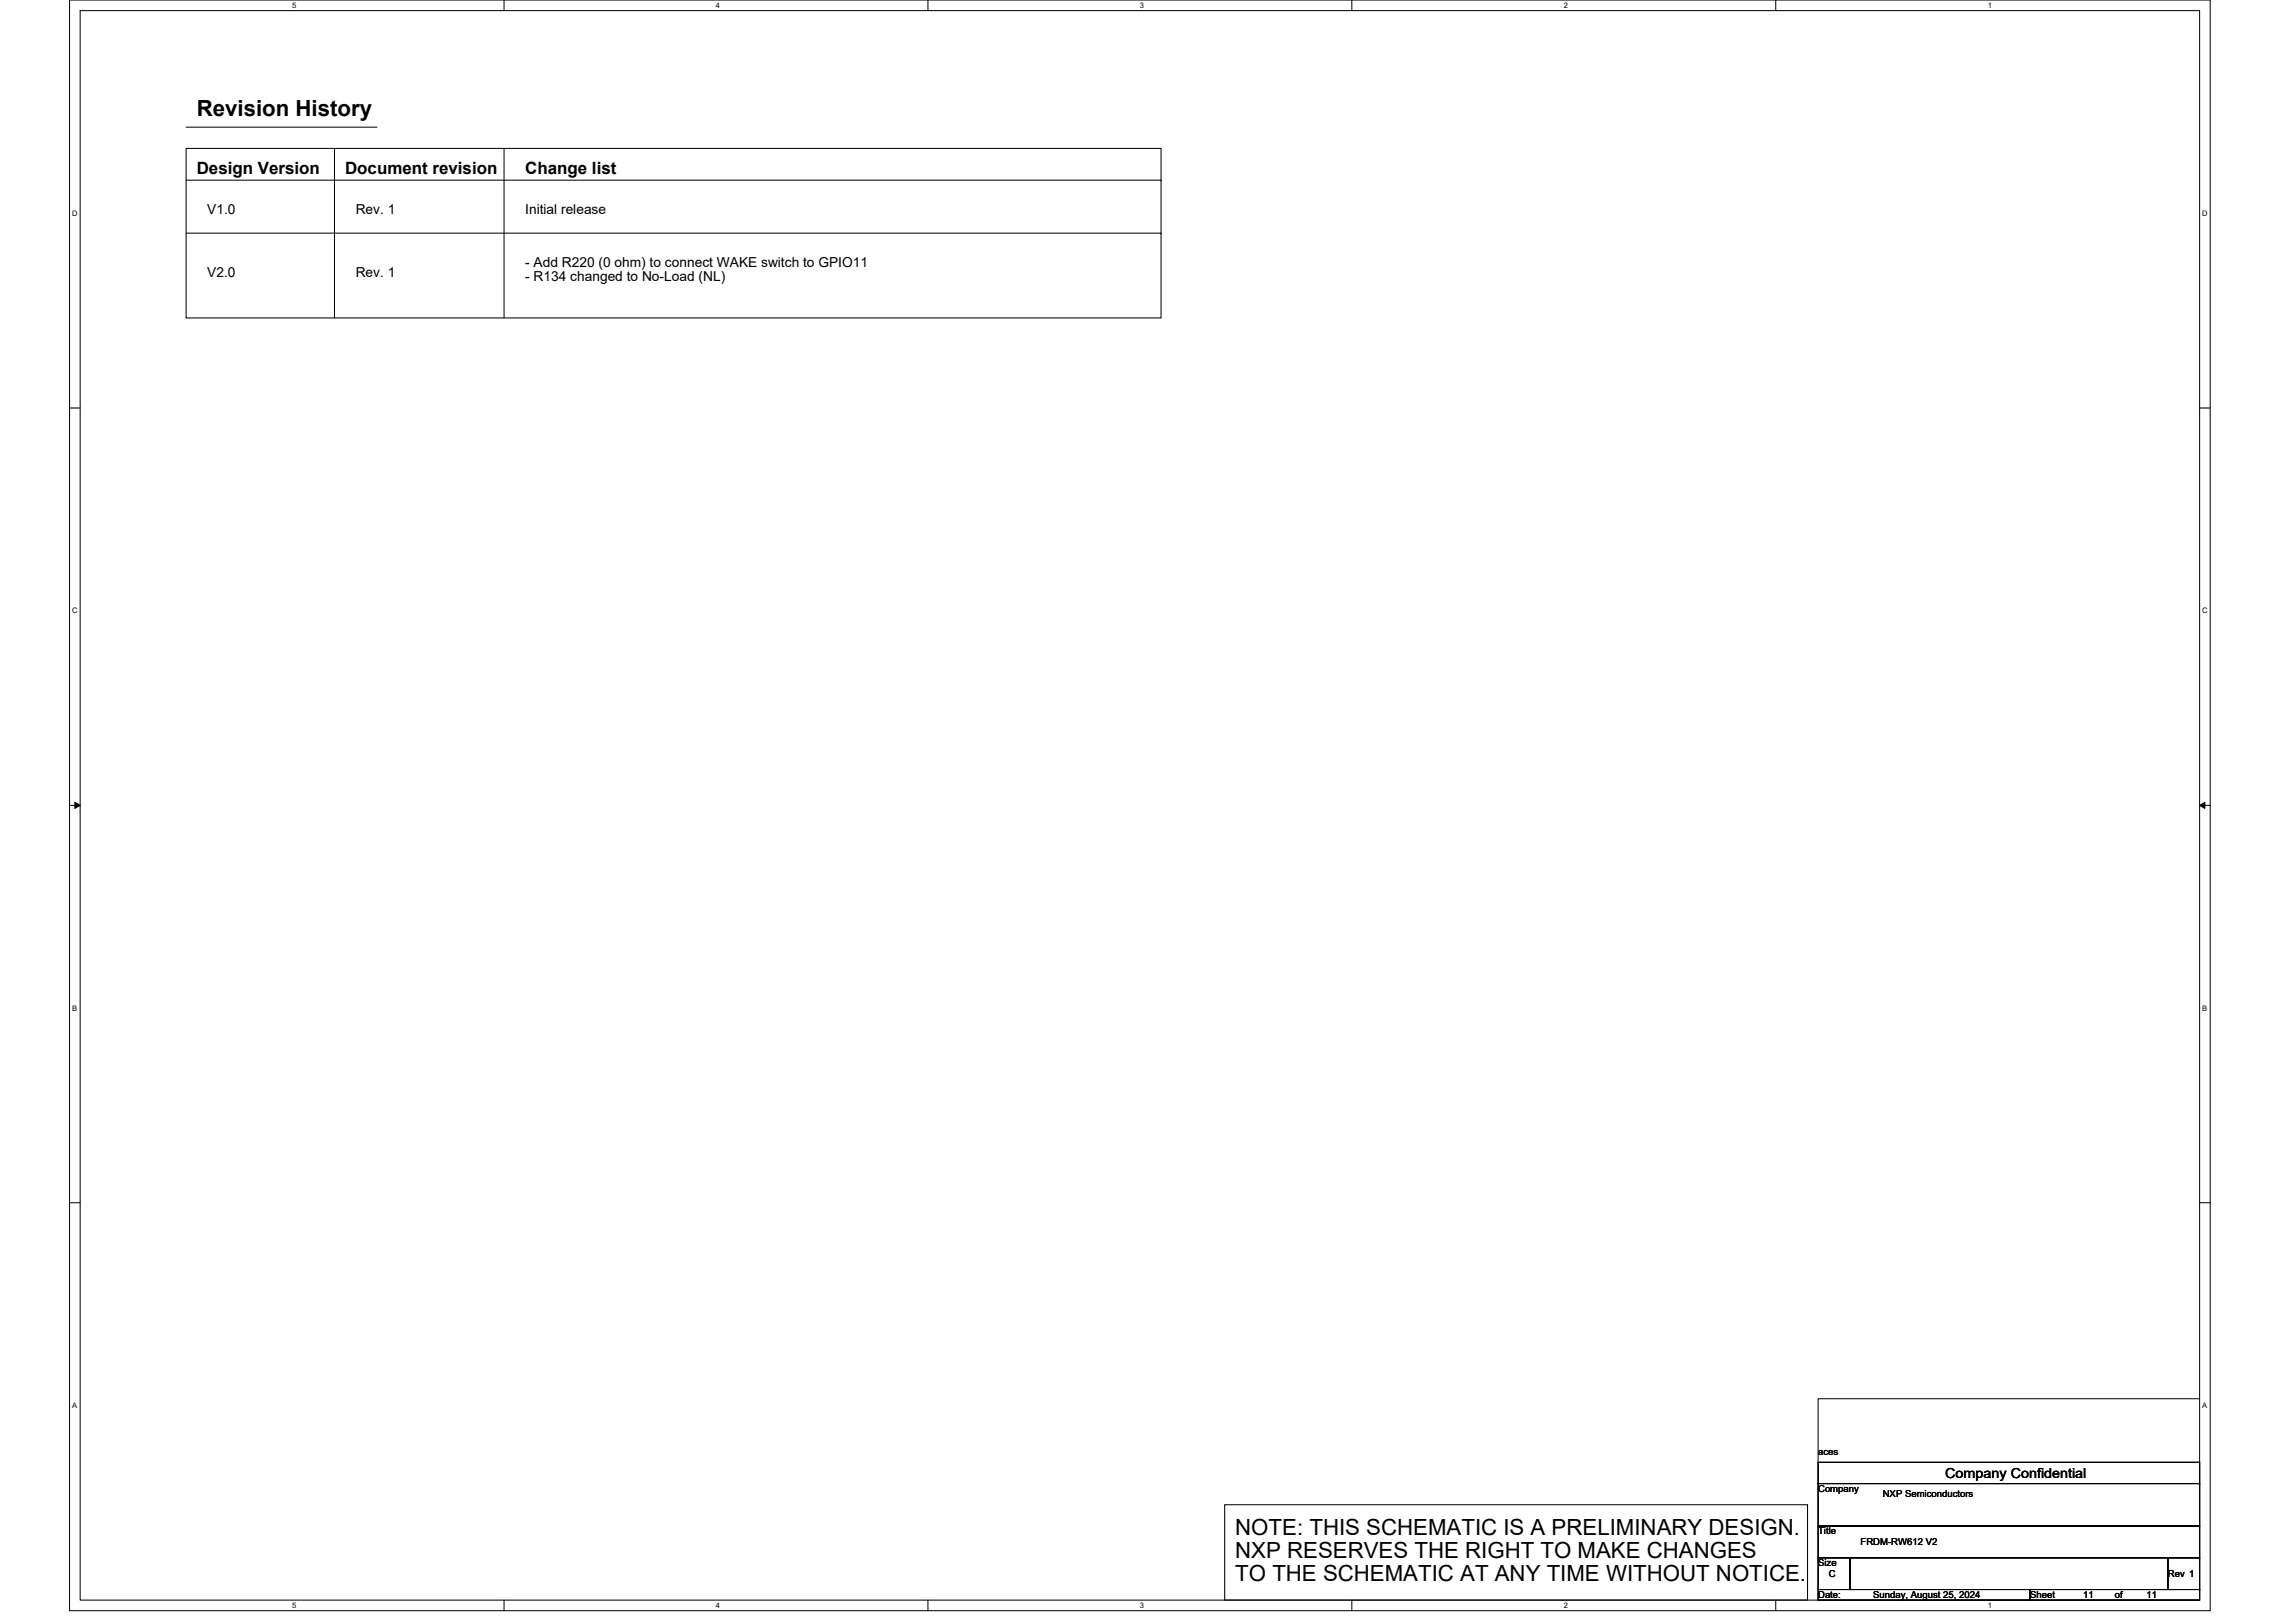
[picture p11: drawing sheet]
<svg xmlns="http://www.w3.org/2000/svg" width="594mm" height="420mm" viewBox="0 0 594 420" stroke-linecap="round" stroke-linejoin="round" font-family="sans-serif">
<defs><g id="words">
<g font-size="5.8">
<text x="50.9" y="29.9">Revision History</text>
<text x="319.8" y="397.5">NOTE: THIS SCHEMATIC IS A PRELIMINARY DESIGN.</text>
<text x="319.8" y="403.4">NXP RESERVES THE RIGHT TO MAKE CHANGES</text>
<text x="319.8" y="409.4">TO THE SCHEMATIC AT ANY TIME WITHOUT NOTICE.</text>
</g>
<g font-size="4.4">
<text x="50.9" y="45.1">Design Version</text>
<text x="89.3" y="45.1">Document revision</text>
<text x="136" y="45.1">Change list</text>
</g>
<g font-size="3.6">
<text x="53.7" y="55.4">V1.0</text>
<text x="92.1" y="55.4">Rev. 1</text>
<text x="136" y="55.4">Initial release</text>
<text x="53.7" y="71.8">V2.0</text>
<text x="92.1" y="71.8">Rev. 1</text>
<text x="136" y="69.1">- Add R220 (0 ohm) to connect WAKE switch to GPIO11</text>
<text x="136" y="72.7">- R134 changed to No-Load (NL)</text>
<text x="503.5" y="382.6">Company Confidential</text>
</g>
<g font-size="2.5">
<text x="470.6" y="376.7">aces</text>
<text x="470.6" y="386.3">Company</text>
<text x="487.4" y="387.6">NXP Semiconductors</text>
<text x="470.6" y="397.2">Title</text>
<text x="481.6" y="400">FRDM-RW612 V2</text>
<text x="470.6" y="405.5">Size</text>
<text x="470.6" y="413.7">Date:</text>
<text x="473.4" y="408.2">C</text>
<text x="484.9" y="413.7">Sunday, August 25, 2024</text>
<text x="525.5" y="413.7">Sheet</text>
<text x="539.2" y="413.7">11</text>
<text x="547.4" y="413.7">of</text>
<text x="555.7" y="413.7">11</text>
<text x="561.2" y="408.2">Rev 1</text>
</g>
<g font-size="2">
<text x="75.6" y="2.1">5</text>
<text x="185.3" y="2.1">4</text>
<text x="295.1" y="2.1">3</text>
<text x="404.8" y="2.1">2</text>
<text x="514.5" y="2.1">1</text>
<text x="18.7" y="55.9">D</text>
<text x="570.1" y="55.9">D</text>
<text x="18.7" y="158.8">C</text>
<text x="570.1" y="158.8">C</text>
<text x="18.7" y="261.7">B</text>
<text x="570.1" y="261.7">B</text>
<text x="18.7" y="364.6">A</text>
<text x="570.1" y="364.6">A</text>
<text x="75.6" y="416.3">5</text>
<text x="185.3" y="416.3">4</text>
<text x="295.1" y="416.3">3</text>
<text x="404.8" y="416.3">2</text>
<text x="514.5" y="416.3">1</text>
</g>
</g></defs>
<path d="M18 0h554.1v417h-554.1zM20.7 2.8h548.7v411.4h-548.7z" fill="none" stroke="#000" stroke-width=".26"/>
<g fill="#fff">
<path d="M75.6 .3h1.1v2.2h-1.1z"/>
<path d="M75.6 414.5h1.1v2.2h-1.1z"/>
</g>
<path d="M130.5 0v2.8M130.5 414.2v2.8" fill="none" stroke="#000" stroke-width=".26"/>
<g fill="#fff">
<path d="M185.3 .3h1.1v2.2h-1.1z"/>
<path d="M185.3 414.5h1.1v2.2h-1.1z"/>
</g>
<path d="M240.2 0v2.8M240.2 414.2v2.8" fill="none" stroke="#000" stroke-width=".26"/>
<g fill="#fff">
<path d="M295.1 .3h1.1v2.2h-1.1z"/>
<path d="M295.1 414.5h1.1v2.2h-1.1z"/>
</g>
<path d="M349.9 0v2.8M349.9 414.2v2.8" fill="none" stroke="#000" stroke-width=".26"/>
<g fill="#fff">
<path d="M404.8 .3h1.1v2.2h-1.1z"/>
<path d="M404.8 414.5h1.1v2.2h-1.1z"/>
</g>
<path d="M459.7 0v2.8M459.7 414.2v2.8" fill="none" stroke="#000" stroke-width=".26"/>
<g fill="#fff">
<path d="M514.5 .3h1.1v2.2h-1.1z"/>
<path d="M514.5 414.5h1.1v2.2h-1.1z"/>
<path d="M18.7 54.2h1.4v2.2h-1.4z"/>
<path d="M570.1 54.2h1.4v2.2h-1.4z"/>
<path d="M18.7 157.1h1.4v2.1h-1.4z"/>
<path d="M570.1 157.1h1.4v2.1h-1.4z"/>
</g>
<path d="M18 105.6h2.7M569.4 105.6h2.7" fill="none" stroke="#000" stroke-width=".26"/>
<g fill="#fff">
<path d="M18.7 259.9h1.3v2.2h-1.3z"/>
<path d="M570.1 259.9h1.3v2.2h-1.3z"/>
</g>
<path d="M18 208.5h2.7M19.4 207.7l1.3 .8-1.3 .8zM569.4 208.5l1.4-.8v1.6zM569.4 208.5h2.7" fill="none" stroke="#000" stroke-width=".26"/>
<path d="M19.4 207.7l1.3 .8-1.3 .8zM569.4 208.5l1.4-.8v1.6z" fill="#000"/>
<g fill="#fff">
<path d="M18.7 362.8h1.3v2.2h-1.3z"/>
<path d="M570.1 362.8h1.3v2.2h-1.3z"/>
</g>
<g fill="none" stroke="#000" stroke-width=".26">
<path d="M48.2 38.4h252.3v43.9h-252.3zM48.2 32.9h49.4M86.6 38.4v43.9M130.5 38.4v43.9M48.2 46.6h252.3M300.5 46.6h.1M48.2 60.4h252.3M300.5 60.4h.1M18 311.4h2.7M569.4 311.4h2.7M470.6 378.6h98.8v5.5h-98.8zM569.4 362.1h-98.8v16.5"/>
<path d="M317 389.5h150.9v24.7h-150.9zM470.6 384.1h98.8v10.9h-98.8zM470.6 395h98.8v8.3h-98.8zM470.6 403.3h8.3v8.2h-8.3zM470.6 411.5h54.9v2.7h-54.9zM478.9 403.3h82.3v8.2h-82.3zM525.5 411.5h43.9v2.7h-43.9zM561.2 403.3h8.2v8.2h-8.2z"/>
</g>
<use href="#words"/>
</svg>
